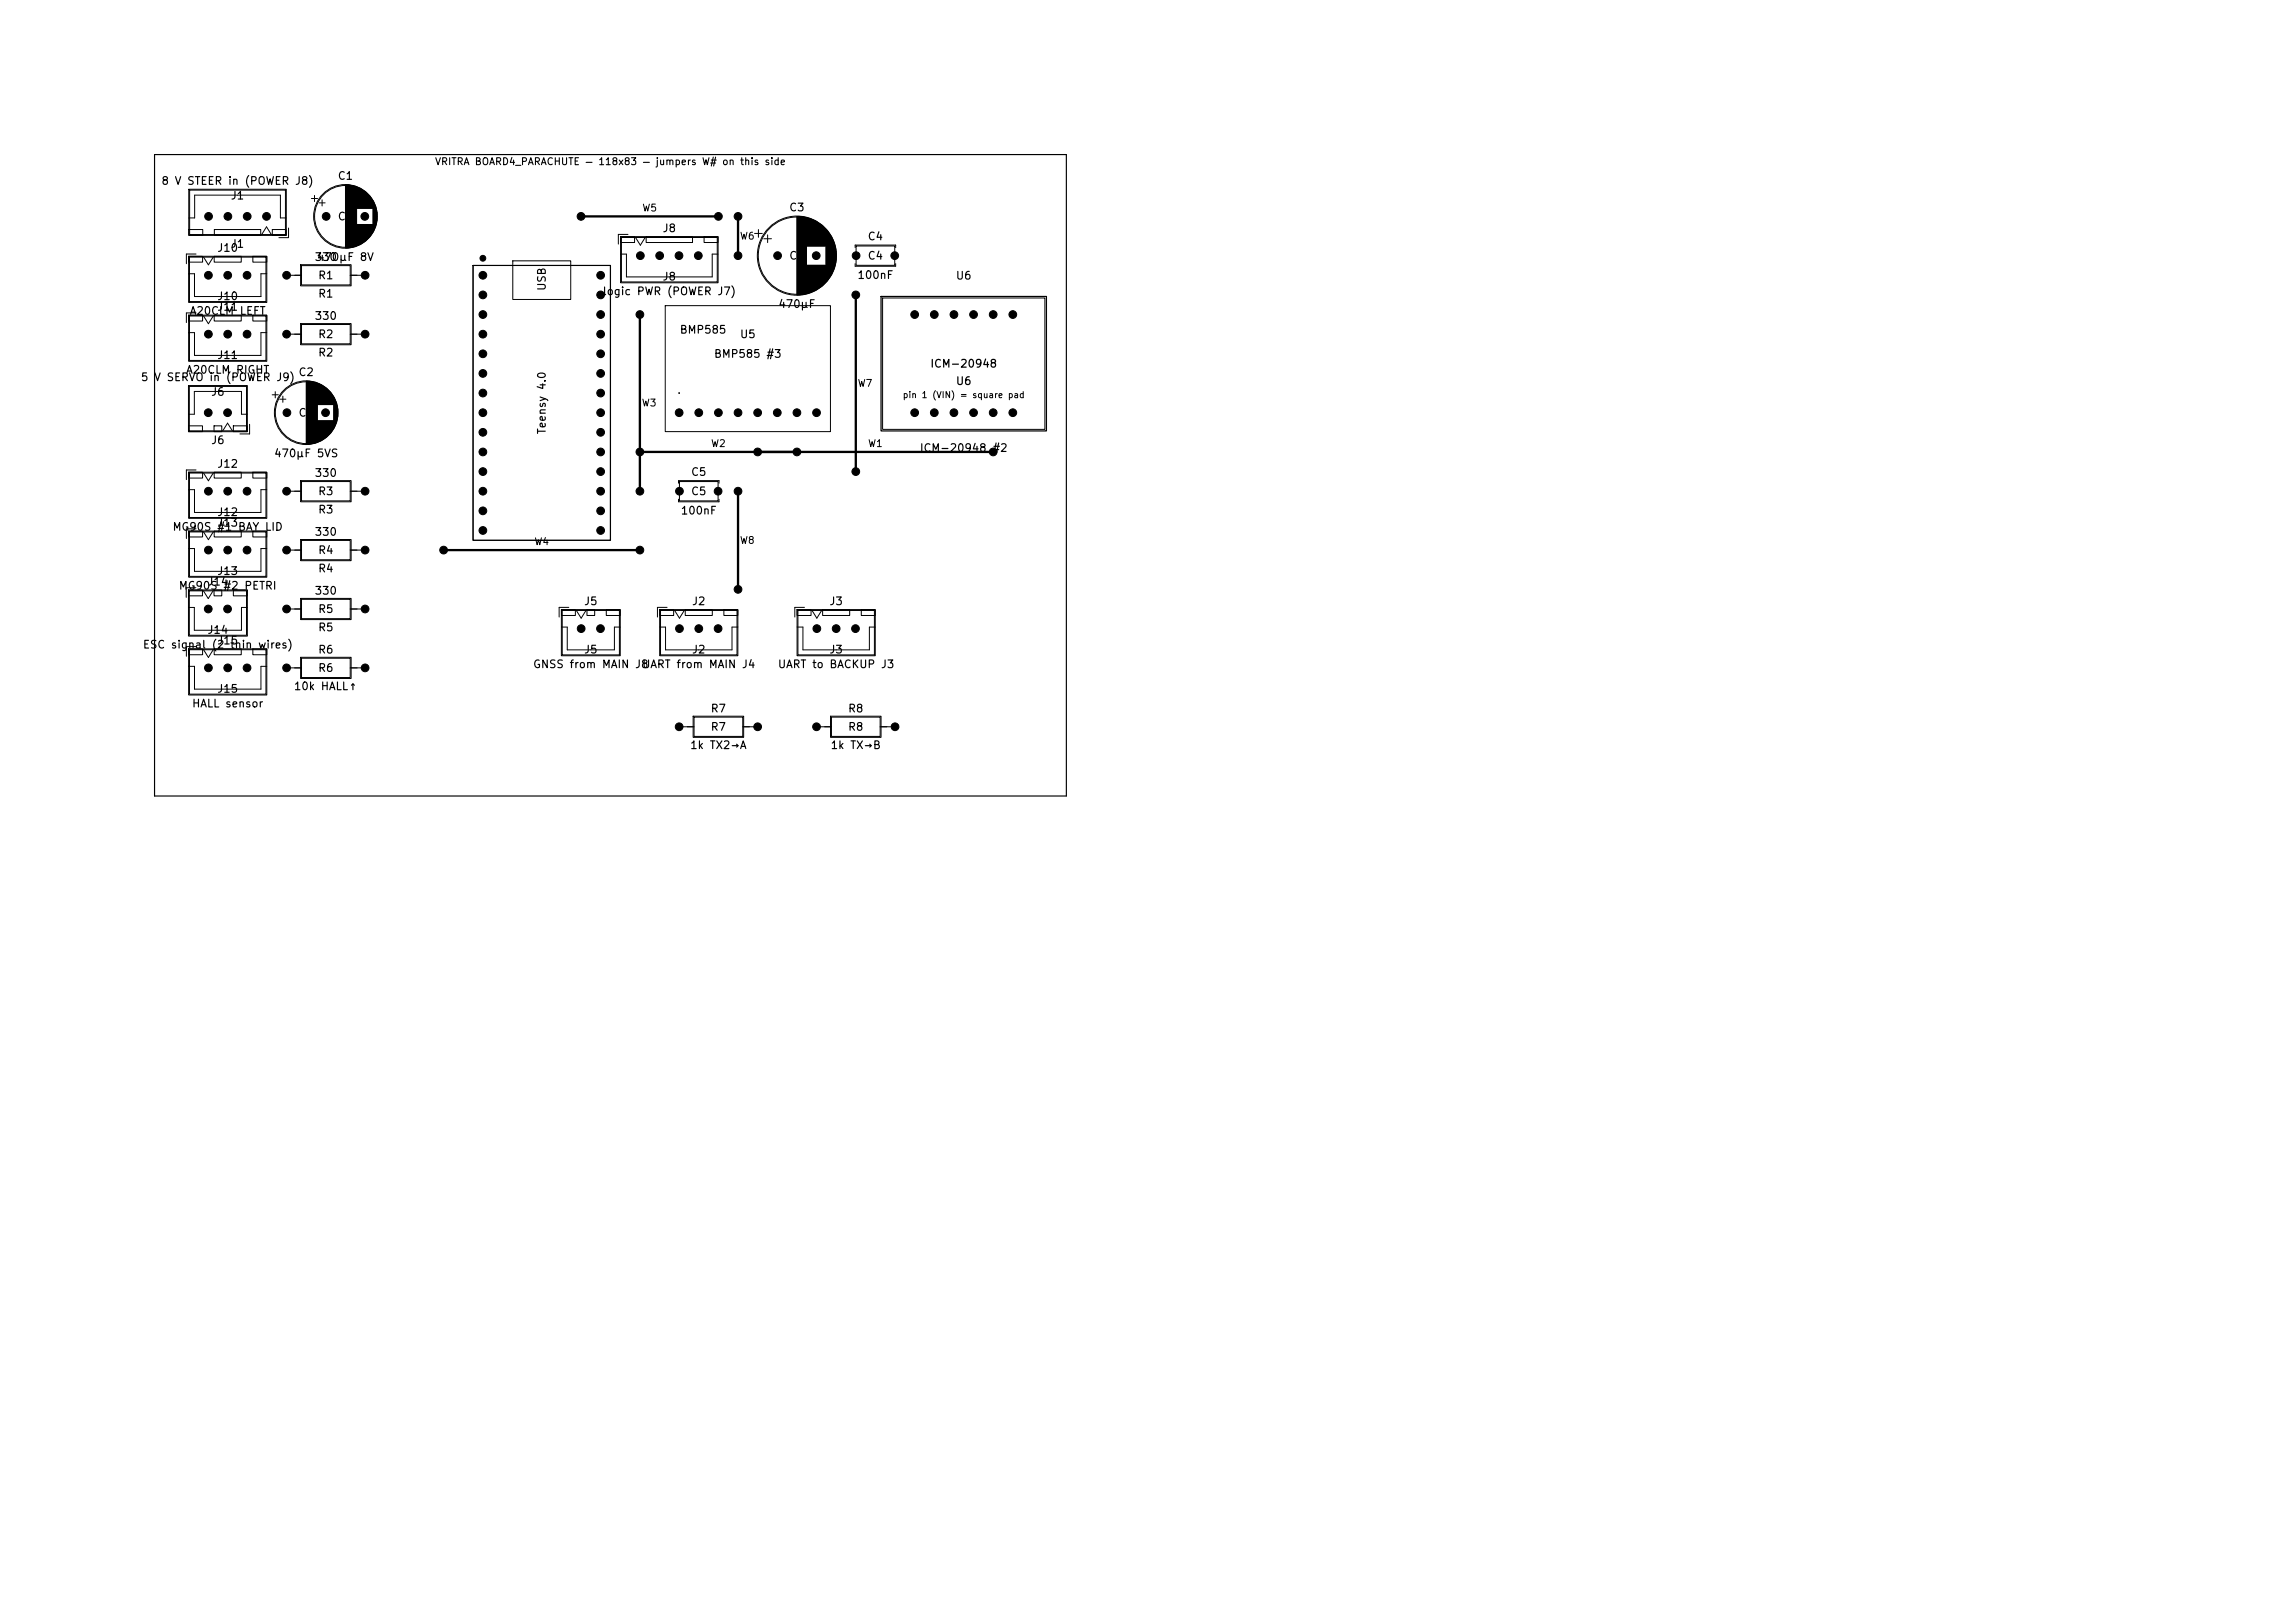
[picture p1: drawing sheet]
<svg xmlns="http://www.w3.org/2000/svg" width="297mm" height="210mm" viewBox="0 0 297 210" stroke-linecap="round" stroke-linejoin="round" font-family="sans-serif">
<defs><g id="words">
<g font-size="1">
<text x="43.6" y="23.5">C1</text>
<text x="20.8" y="24.2">8 V STEER in (POWER J8)</text>
<text x="29.8" y="26.1">J1</text>
<text x="43.6" y="28.8">C1</text>
<text x="102.1" y="27.6">C3</text>
<text x="28" y="32.8">J10</text>
<text x="29.8" y="32.3">J1</text>
<text x="40.6" y="34">330</text>
<text x="40.9" y="34">470µF 8V</text>
<text x="85.7" y="30.3">J8</text>
<text x="102.1" y="33.8">C3</text>
<text x="112.2" y="31.3">C4</text>
<text x="112.2" y="33.8">C4</text>
<text x="24.5" y="41">A20CLM LEFT</text>
<text x="28" y="40.4">J11</text>
<text x="28" y="39.1">J10</text>
<text x="40.6" y="41.6">330</text>
<text x="41.1" y="38.7">R1</text>
<text x="41.1" y="36.4">R1</text>
<text x="70.9" y="37.7" transform="rotate(-90 70.9 37.7)">USB</text>
<text x="77.9" y="38.4">logic PWR (POWER J7)</text>
<text x="85.7" y="36.5">J8</text>
<text x="100.6" y="40.1">470µF</text>
<text x="110.9" y="36.3">100nF</text>
<text x="123.6" y="36.4">U6</text>
<text x="28" y="46.7">J11</text>
<text x="41.1" y="46.4">R2</text>
<text x="41.1" y="44">R2</text>
<text x="87.9" y="43.4">BMP585</text>
<text x="92.3" y="46.5">BMP585 #3</text>
<text x="95.7" y="44">U5</text>
<text x="120.3" y="47.8">ICM-20948</text>
<text x="18.1" y="49.6">5 V SERVO in (POWER J9)</text>
<text x="24" y="48.6">A20CLM RIGHT</text>
<text x="27.2" y="51.5">J6</text>
<text x="38.6" y="48.9">C2</text>
<text x="123.6" y="50.1">U6</text>
<text x="27.2" y="57.7">J6</text>
<text x="35.4" y="59.4">470µF 5VS</text>
<text x="38.6" y="54.2">C2</text>
<text x="70.9" y="56.3" transform="rotate(-90 70.9 56.3)">Teensy 4.0</text>
<text x="119" y="58.7">ICM-20948 #2</text>
<text x="28" y="60.8">J12</text>
<text x="40.6" y="61.9">330</text>
<text x="41.1" y="64.3">R3</text>
<text x="89.4" y="61.8">C5</text>
<text x="89.4" y="64.3">C5</text>
<text x="22.3" y="68.9">MG90S #1 BAY LID</text>
<text x="28" y="68.4">J13</text>
<text x="28" y="67">J12</text>
<text x="40.6" y="69.6">330</text>
<text x="41.1" y="66.7">R3</text>
<text x="41.1" y="71.9">R4</text>
<text x="88" y="66.8">100nF</text>
<text x="23.1" y="76.5">MG90S #2 PETRI</text>
<text x="26.8" y="76">J14</text>
<text x="28" y="74.6">J13</text>
<text x="40.6" y="77.2">330</text>
<text x="41.1" y="74.3">R4</text>
<text x="26.8" y="82.3">J14</text>
<text x="28" y="83.6">J15</text>
<text x="41.1" y="81.9">R5</text>
<text x="41.1" y="79.6">R5</text>
<text x="75.5" y="78.5">J5</text>
<text x="89.5" y="78.5">J2</text>
<text x="107.3" y="78.5">J3</text>
<text x="18.4" y="84.2">ESC signal (2 thin wires)</text>
<text x="28" y="89.9">J15</text>
<text x="38" y="89.5">10k HALL↑</text>
<text x="41.1" y="84.8">R6</text>
<text x="41.1" y="87.2">R6</text>
<text x="68.9" y="86.7">GNSS from MAIN J8</text>
<text x="75.5" y="84.8">J5</text>
<text x="83" y="86.7">UART from MAIN J4</text>
<text x="89.5" y="84.8">J2</text>
<text x="100.6" y="86.7">UART to BACKUP J3</text>
<text x="107.3" y="84.8">J3</text>
<text x="24.8" y="91.8">HALL sensor</text>
<text x="91.9" y="92.4">R7</text>
<text x="91.9" y="94.8">R7</text>
<text x="109.7" y="92.4">R8</text>
<text x="109.7" y="94.8">R8</text>
<text x="89.2" y="97.2">1k TX2→A</text>
<text x="107.4" y="97.2">1k TX→B</text>
</g>
<g font-size=".9">
<text x="56.2" y="21.6">VRITRA BOARD4_PARACHUTE — 118x83 — jumpers W# on this side</text>
<text x="83" y="27.6">W5</text>
<text x="95.7" y="31.2">W6</text>
<text x="83" y="52.8">W3</text>
<text x="110.9" y="50.3">W7</text>
<text x="91.9" y="58.1">W2</text>
<text x="112.3" y="58.1">W1</text>
<text x="69.1" y="70.8">W4</text>
<text x="95.7" y="70.6">W8</text>
</g>
<text font-size=".8" x="116.8" y="51.7">pin 1 (VIN) = square pad</text>
</g></defs>
<path d="M75.2 28h17.8M95.5 28v5.1M110.8 38.2v22.8M82.8 58.5h45.7M82.8 40.7v22.9M57.4 71.2h25.4M95.5 63.6v12.7" fill="none" stroke="#000" stroke-width=".3"/>
<g fill="none" stroke="#000" stroke-width=".13">
<path d="M24.4 33.2h10.1v5.9h-10.1zM24.4 33.2h1.8v.7h-1.8zM24.4 35.4h.8v3h8.6v-3h.7M24.4 24.5h12.6v6h-12.6zM24.4 28.2h.8v-2.9h11.1v2.9h.7M24.4 29.7h1.8v.8h-1.8zM24.5 33.3h9.9v5.7h-9.9zM24.5 24.6h12.4v5.7h-12.4zM25.4 32.9h-1.3v1.2M26.3 33.3l.7 1 .6-1M27.7 33.2h3.5v.7h-3.5zM27.7 29.7h6v.8h-6z"/>
<path d="M32.7 33.2h1.8v.7h-1.8zM33.9 30.4l.6-1 .6 1M35.2 29.7h1.8v.8h-1.8zM37.1 35.6h1.9M37.3 29.5v1.3h-1.2M38.9 34.3h6.5v2.7h-6.5zM39 34.4h6.3v2.5h-6.3zM40.3 25.7h.8M40.7 25.3v.8M41.3 26.3h.8M41.7 25.9v.8M44.7 23.9v8.2"/>
<path d="M44.8 23.9v8.2M44.9 23.9v8.2M45 23.9v8.2M45.1 23.9v8.2M45.2 23.9v8.2M45.2 24v8M45.3 24v8M45.3 35.6h1.9M45.4 24v8M45.5 24v8M45.6 24v8M45.7 24v8"/>
<path d="M45.7 24.1v7.8M45.8 24.1v7.8M45.9 24.1v7.8M46 24.1v7.8M46.1 24.2v7.6M46.2 24.2v2.8M46.2 29v2.8M46.3 24.2v2.8M46.3 29v2.8M46.3 24.3v2.7M46.3 29v2.7M46.4 24.3v2.7"/>
<path d="M46.4 29v2.7M46.5 24.3v2.7M46.5 29v2.7M46.5 24.4v2.6M46.5 29v2.6M46.6 24.4v2.6M46.6 29v2.6M46.7 24.4v2.6M46.7 29v2.6M46.7 24.5v2.5M46.7 29v2.5M46.8 24.5v2.5"/>
<path d="M46.8 29v2.5M46.9 24.5v2.5M46.9 29v2.5M46.9 24.6v2.4M46.9 29v2.4M47 24.6v2.4M47 29v2.4M47.1 24.7v2.3M47.1 29v2.3M47.2 24.8v2.2M47.2 29v2.3M47.2 29v2.2"/>
<path d="M47.3 24.8v2.2M47.3 29v2.2M47.3 24.9v2.1M47.3 29v2.1M47.4 24.9v2.1M47.4 29v2.1M47.5 25v2M47.5 29v2M47.5 25.1v1.9M47.5 29v1.9M47.6 25.1v1.9M47.6 29v1.9"/>
<path d="M47.7 25.2v1.8M47.7 29v1.8M47.7 25.3v1.7M47.7 29v1.7M47.8 25.3v1.7M47.8 29v1.7M47.9 25.4v1.6M47.9 29v1.6M48 25.5v1.5M48 29v1.5M48 25.6v1.4M48 29v1.4"/>
<path d="M48.1 25.7v1.3M48.1 29v1.3M48.2 25.8v1.2M48.2 29v1.2M48.2 25.9v1.1M48.2 29v1.1M48.3 26v4M48.4 26.1v3.8M48.4 26.2v3.6M48.4 26.3v3.4M48.5 26.4v3.2M48.6 26.5v3"/>
<path d="M48.6 26.7v2.6M48.6 26.8v2.4M48.7 26.9v2.2M48.7 27.1v1.8M48.8 27.2v1.6M48.8 27.5v1M61.2 34.3h17.8v35.6h-17.8zM66.4 33.8h7.5v4.9h-7.5zM80.3 30.6h12.6v6h-12.6zM80.3 30.6h1.8v.8h-1.8zM80.3 32.9h.8v2.9h11.1v-2.9h.7M80.4 30.7h12.4v5.8h-12.4z"/>
<path d="M81.3 30.3h-1.3v1.3M82.2 30.7l.7 1 .6-1M83.6 30.6h6v.8h-6zM86.1 39.6h21.4v16.3h-21.4zM91.1 30.6h1.8v.8h-1.8zM97.7 30.2h1M98.2 29.7v1M98.8 30.9h1M99.3 30.4v1M103.1 28v10.2M103.2 28v10.2M103.3 28v10.2"/>
<path d="M103.4 28v10.2M103.5 28v10.2M103.5 28v10.1M103.6 28v10.1M103.7 28v10.1M103.8 28v10.1M103.9 28.1v10M104 28.1v10M104.1 28.1v10M104.2 28.1v10M104.2 28.1v9.9M104.3 28.1v9.9"/>
<path d="M104.4 28.2v9.8M104.4 28.2v3.6M104.4 34.3v3.7M104.5 28.2v3.6M104.5 34.3v3.7M104.6 28.2v3.6M104.6 34.3v3.7M104.6 34.3v3.6M104.7 28.2v3.6M104.7 34.3v3.6M104.7 28.3v3.5M104.8 28.3v3.5"/>
<path d="M104.8 34.3v3.6M104.9 28.3v3.5M104.9 34.3v3.5M105 28.3v3.5M105 34.3v3.5M105 28.4v3.4M105.1 28.4v3.4M105.1 34.3v3.5M105.2 28.4v3.4M105.2 34.3v3.4M105.2 28.5v3.3M105.3 28.5v3.3"/>
<path d="M105.3 34.3v3.4M105.4 28.5v3.3M105.4 34.3v3.3M105.4 28.6v3.2M105.5 28.6v3.2M105.5 34.3v3.3M105.6 28.6v3.2M105.6 34.3v3.2M105.6 28.7v3.1M105.7 28.7v3.1M105.7 34.3v3.2M105.8 28.7v3.1"/>
<path d="M105.8 34.3v3.1M105.8 28.8v3M105.9 28.8v3M105.9 34.3v3.1M105.9 34.3v3M106 28.9v2.9M106 34.3v3M106 34.3v2.9M106.1 28.9v2.9M106.1 34.3v2.9M106.1 29v2.8M106.2 29v2.8"/>
<path d="M106.2 34.3v2.9M106.2 34.3v2.8M106.2 29.1v2.7M106.3 29.1v2.7M106.3 34.3v2.8M106.3 34.3v2.7M106.4 29.2v2.6M106.4 34.3v2.7M106.4 34.3v2.6M106.5 29.3v2.5M106.5 34.3v2.6M106.6 29.3v2.5"/>
<path d="M106.6 34.3v2.5M106.6 29.4v2.4M106.7 29.4v2.4M106.7 34.3v2.4M106.7 29.5v2.3M106.8 29.5v2.3M106.8 34.3v2.3M106.8 29.6v2.2M106.9 29.6v6.9M106.9 29.7v6.8M107 29.7v6.7M107 29.8v6.6"/>
<path d="M107 29.8v6.5M107.1 29.9v6.4M107.1 29.9v6.3M107.2 30v6.2M107.2 30v6.1M107.2 30.1v6M107.3 30.1v5.9M107.3 30.2v5.8M107.4 30.3v5.6M107.4 30.4v5.4M107.5 30.4v5.3M107.5 30.5v5.2"/>
<path d="M107.6 30.6v5M107.6 30.6v4.9M107.7 30.7v4.7M107.7 30.8v4.6M107.7 30.9v4.4M107.8 31v4.2M107.8 31v4.1M107.8 31.1v3.9M107.9 31.2v3.7M107.9 31.3v3.5M108 31.5v3.2M108 31.6v3"/>
<path d="M108.1 31.7v2.8M108.1 31.9v2.4M108.1 32v2.1M108.2 32.2v1.7M108.2 32.5v1.2M110.7 32v-.3h5.2v.3M110.7 34.1v.4h5.2v-.4M110.8 31.8h5v2.5h-5zM114.2 38.6h21v17h-21zM24.4 49.9h7.6v6h-7.6zM24.4 53.6h.8v-2.9h6v2.9h.8M24.4 55.1h1.8v.8h-1.8z"/>
<path d="M24.4 40.8h10.1v5.9h-10.1zM24.4 40.8h1.8v.7h-1.8zM24.4 43h.8v3h8.6v-3h.7M24.5 50h7.4v5.7h-7.4zM24.5 40.9h9.9v5.7h-9.9zM25.4 40.5h-1.3v1.2M26.3 40.9l.7 1 .6-1M27.7 55.1h1v.8h-1zM27.7 40.8h3.5v.7h-3.5zM28.8 55.8l.6-1 .7 1M30.2 55.1h1.8v.8h-1.8zM32.3 54.9v1.3h-1.3"/>
<path d="M32.7 40.8h1.8v.7h-1.8zM35.2 51.1h.8M35.6 50.7v.8M36.2 51.7h.8M36.6 51.3v.8M37.1 43.2h1.9M38.9 41.9h6.5v2.7h-6.5zM39 42h6.3v2.5h-6.3zM39.6 49.3v8.2M39.7 49.3v8.2M39.8 49.3v8.2M39.9 49.3v8.2"/>
<path d="M40 49.3v8.2M40.1 49.3v8.2M40.2 49.4v8M40.3 49.4v8M40.4 49.4v8M40.5 49.4v8M40.6 49.4v8M40.7 49.5v7.8M40.8 49.5v7.8M40.9 49.5v7.8M41 49.6v7.6M41.1 49.6v7.6"/>
<path d="M41.1 49.6v2.8M41.1 54.4v2.8M41.2 49.6v2.8M41.2 54.4v2.8M41.3 49.7v2.7M41.3 54.4v2.7M41.4 49.7v2.7M41.4 54.4v2.7M41.5 49.8v2.6M41.5 54.4v2.6M41.6 49.8v2.6M41.6 54.4v2.6"/>
<path d="M41.7 49.9v2.5M41.7 54.4v2.5M41.8 49.9v2.5M41.8 54.4v2.5M41.8 50v2.4M41.8 54.4v2.4M41.9 50v2.4M41.9 54.4v2.4M42 50.1v2.3M42 54.4v2.3M42.1 50.1v2.3M42.1 54.4v2.3"/>
<path d="M42.1 50.2v2.2M42.1 54.4v2.2M42.2 50.2v2.2M42.2 54.4v2.2M42.3 50.3v2.1M42.3 54.4v2.1M42.4 50.4v2M42.4 54.4v2M42.5 50.5v1.9M42.5 54.4v1.9M42.6 50.6v1.8M42.6 54.4v1.8"/>
<path d="M42.7 50.7v1.7M42.7 54.4v1.7M42.8 50.7v1.7M42.8 54.4v1.7M42.8 50.8v1.6M42.8 54.4v1.6M42.9 50.9v1.5M42.9 54.4v1.5M43 51v1.4M43 54.4v1.4M43 51.1v1.3M43 54.4v1.3"/>
<path d="M43.1 51.2v1.2M43.1 54.4v1.2M43.2 51.3v1.1M43.2 54.4v1.1M43.2 51.4v4M43.3 51.5v3.8M43.3 51.6v3.6M43.4 51.7v3.4M43.4 51.8v3.2M43.5 51.9v3M43.5 52.1v2.6M43.6 52.2v2.4"/>
<path d="M43.6 52.3v2.2M43.6 52.5v1.8M43.7 52.6v1.6M43.7 52.9v1M45.3 43.2h1.9M24.4 76.3h7.6v6h-7.6zM24.4 78.6h.8v3h6v-3h.8M24.4 76.4h1.8v.7h-1.8zM24.4 61.1h10.1v6h-10.1zM24.4 68.7h10.1v6h-10.1zM24.4 61.1h1.8v.8h-1.8zM24.4 68.7h1.8v.8h-1.8z"/>
<path d="M24.4 63.4h.8v2.9h8.6v-2.9h.7M24.4 71h.8v2.9h8.6v-2.9h.7M24.5 76.4h7.4v5.8h-7.4zM24.5 61.2h9.9v5.8h-9.9zM24.5 68.8h9.9v5.8h-9.9zM25.4 76.1h-1.3v1.2M25.4 60.8h-1.3v1.3M25.4 68.4h-1.3v1.3M26.3 76.5l.6 1 .7-1M26.3 61.2l.7 1 .6-1M26.3 68.8l.7 1 .6-1M27.7 76.4h1v.7h-1z"/>
<path d="M27.7 61.1h3.5v.8h-3.5zM27.7 68.7h3.5v.8h-3.5zM30.2 76.4h1.8v.7h-1.8zM32.7 61.1h1.8v.8h-1.8zM32.7 68.7h1.8v.8h-1.8zM37.1 63.6h1.9M37.1 78.8h1.9M37.1 71.2h1.9M38.9 62.2h6.5v2.7h-6.5zM38.9 77.4h6.5v2.8h-6.5zM38.9 69.8h6.5v2.8h-6.5zM39 62.3h6.3v2.5h-6.3z"/>
<path d="M39 77.6h6.3v2.4h-6.3zM39 69.9h6.3v2.5h-6.3zM45.3 63.6h1.9M45.3 78.8h1.9M45.3 71.2h1.9M72.7 78.9h7.6v5.9h-7.6zM72.7 78.9h1.8v.7h-1.8zM72.8 79h7.4v5.7h-7.4zM73.6 78.6h-1.2v1.2M74.6 79l.6 1 .6-1M76 78.9h1v.7h-1zM78.5 78.9h1.8v.7h-1.8z"/>
<path d="M85.4 78.9h10.1v5.9h-10.1zM85.4 78.9h1.8v.7h-1.8zM85.5 79h9.9v5.7h-9.9zM86.3 78.6h-1.2v1.2M87.3 79l.6 1 .7-1M87.8 62.5v-.3h5.3v.3M87.8 64.6v.3h5.3v-.3M87.9 62.3h5v2.5h-5zM88.7 78.9h3.5v.7h-3.5zM93.7 78.9h1.8v.7h-1.8zM103.1 78.9h10.2v5.9h-10.2zM103.2 78.9h1.8v.7h-1.8z"/>
<path d="M103.3 79h9.9v5.7h-9.9zM104.1 78.6h-1.2v1.2M105.1 79l.6 1 .6-1M106.5 78.9h3.5v.7h-3.5zM111.5 78.9h1.8v.7h-1.8zM24.4 84h10.1v5.9h-10.1zM24.4 84h1.8v.7h-1.8zM24.4 86.2h.8v3h8.6v-3h.7M24.5 84.1h9.9v5.7h-9.9zM25.4 83.7h-1.3v1.2M26.3 84.1l.7 1 .6-1M27.7 84h3.5v.7h-3.5z"/>
<path d="M32.7 84h1.8v.7h-1.8zM37.1 86.4h1.9M38.9 85.1h6.5v2.7h-6.5zM39 85.2h6.3v2.5h-6.3zM45.3 86.4h1.9M72.7 81.1h.7v3h6.1v-3h.8M85.4 81.1h.7v3h8.6v-3h.8M87.9 94h1.9M89.7 92.7h6.5v2.7h-6.5zM89.8 92.8h6.3v2.5h-6.3zM96.1 94h2M103.2 81.1h.7v3h8.6v-3h.8"/>
<path d="M105.7 94h1.9M107.5 92.7h6.5v2.7h-6.5zM107.6 92.8h6.3v2.5h-6.3zM113.9 94h1.9"/>
<circle cx="44.7" cy="28" r="4.1"/>
<circle cx="44.7" cy="28" r="4"/>
<circle cx="103.1" cy="33.1" r="5.1"/>
<circle cx="103.1" cy="33.1" r="5"/>
<circle cx="39.6" cy="53.4" r="4.1"/>
<circle cx="39.6" cy="53.4" r="4"/>
</g>
<path d="M114 38.4h21.4v17.4h-21.4z" fill="none" stroke="#000" stroke-width=".16"/>
<path d="M20 20h118v83h-118zM61.2 34.3h17.8v35.6h-17.8z" fill="none" stroke="#000" stroke-width=".15"/>
<g fill="#000" stroke="#000" stroke-width=".13">
<circle cx="27" cy="35.6" r=".5"/>
<circle cx="27" cy="28" r=".5"/>
<circle cx="29.5" cy="35.6" r=".5"/>
<circle cx="29.5" cy="28" r=".5"/>
<circle cx="32" cy="35.6" r=".5"/>
<circle cx="32" cy="28" r=".5"/>
<circle cx="34.5" cy="28" r=".5"/>
<circle cx="37.1" cy="35.6" r=".5"/>
<circle cx="42.2" cy="28" r=".5"/>
<circle cx="47.2" cy="28" r=".5"/>
<circle cx="47.2" cy="35.6" r=".5"/>
<circle cx="62.5" cy="33.4" r=".38"/>
<circle cx="62.5" cy="38.2" r=".5"/>
<circle cx="62.5" cy="35.6" r=".5"/>
<circle cx="75.2" cy="28" r=".5"/>
<circle cx="77.7" cy="35.6" r=".5"/>
<circle cx="77.7" cy="38.2" r=".5"/>
<circle cx="82.9" cy="33.1" r=".5"/>
<circle cx="85.4" cy="33.1" r=".5"/>
<circle cx="87.9" cy="33.1" r=".5"/>
<circle cx="90.4" cy="33.1" r=".5"/>
<circle cx="93" cy="28" r=".5"/>
<circle cx="95.5" cy="28" r=".5"/>
<circle cx="95.5" cy="33.1" r=".5"/>
<circle cx="100.6" cy="33.1" r=".5"/>
<circle cx="105.6" cy="33.1" r=".5"/>
<circle cx="110.7" cy="38.2" r=".5"/>
<circle cx="110.8" cy="33.1" r=".5"/>
<circle cx="115.8" cy="33.1" r=".5"/>
<circle cx="27" cy="53.4" r=".5"/>
<circle cx="27" cy="43.2" r=".5"/>
<circle cx="29.4" cy="53.4" r=".5"/>
<circle cx="29.5" cy="43.2" r=".5"/>
<circle cx="32" cy="43.2" r=".5"/>
<circle cx="37.1" cy="43.2" r=".5"/>
<circle cx="37.1" cy="53.4" r=".5"/>
<circle cx="42.1" cy="53.4" r=".5"/>
<circle cx="47.2" cy="43.2" r=".5"/>
<circle cx="62.5" cy="55.9" r=".5"/>
<circle cx="62.5" cy="58.5" r=".5"/>
<circle cx="62.5" cy="45.8" r=".5"/>
<circle cx="62.5" cy="53.4" r=".5"/>
<circle cx="62.5" cy="48.3" r=".5"/>
<circle cx="62.5" cy="50.9" r=".5"/>
<circle cx="62.5" cy="40.7" r=".5"/>
<circle cx="62.5" cy="43.2" r=".5"/>
<circle cx="77.7" cy="48.3" r=".5"/>
<circle cx="77.7" cy="45.8" r=".5"/>
<circle cx="77.7" cy="58.5" r=".5"/>
<circle cx="77.7" cy="55.9" r=".5"/>
<circle cx="77.7" cy="53.4" r=".5"/>
<circle cx="77.7" cy="50.9" r=".5"/>
<circle cx="77.7" cy="43.2" r=".5"/>
<circle cx="77.7" cy="40.7" r=".5"/>
<circle cx="82.8" cy="58.5" r=".5"/>
<circle cx="82.8" cy="40.7" r=".5"/>
<circle cx="87.9" cy="53.4" r=".5"/>
<circle cx="87.9" cy="50.9" r=".05"/>
<circle cx="90.4" cy="53.4" r=".5"/>
<circle cx="93" cy="53.4" r=".5"/>
<circle cx="95.5" cy="53.4" r=".5"/>
<circle cx="98" cy="58.5" r=".5"/>
<circle cx="98" cy="53.4" r=".5"/>
<circle cx="100.6" cy="53.4" r=".5"/>
<circle cx="103.1" cy="53.4" r=".5"/>
<circle cx="103.1" cy="58.5" r=".5"/>
<circle cx="105.7" cy="53.4" r=".5"/>
<circle cx="118.4" cy="53.4" r=".5"/>
<circle cx="118.4" cy="40.7" r=".5"/>
<circle cx="120.9" cy="53.4" r=".5"/>
<circle cx="120.9" cy="40.7" r=".5"/>
<circle cx="123.4" cy="53.4" r=".5"/>
<circle cx="123.4" cy="40.7" r=".5"/>
<circle cx="126" cy="53.4" r=".5"/>
<circle cx="126" cy="40.7" r=".5"/>
<circle cx="128.5" cy="53.4" r=".5"/>
<circle cx="128.5" cy="58.5" r=".5"/>
<circle cx="128.5" cy="40.7" r=".5"/>
<circle cx="131.1" cy="53.4" r=".5"/>
<circle cx="131.1" cy="40.7" r=".5"/>
<circle cx="27" cy="78.8" r=".5"/>
<circle cx="27" cy="71.2" r=".5"/>
<circle cx="27" cy="63.6" r=".5"/>
<circle cx="29.4" cy="78.8" r=".5"/>
<circle cx="29.5" cy="63.6" r=".5"/>
<circle cx="29.5" cy="71.2" r=".5"/>
<circle cx="32" cy="63.6" r=".5"/>
<circle cx="32" cy="71.2" r=".5"/>
<circle cx="37.1" cy="78.8" r=".5"/>
<circle cx="37.1" cy="71.2" r=".5"/>
<circle cx="37.1" cy="63.6" r=".5"/>
<circle cx="47.2" cy="63.6" r=".5"/>
<circle cx="47.2" cy="78.8" r=".5"/>
<circle cx="47.2" cy="71.2" r=".5"/>
<circle cx="57.4" cy="71.2" r=".5"/>
<circle cx="62.5" cy="68.6" r=".5"/>
<circle cx="62.5" cy="61" r=".5"/>
<circle cx="62.5" cy="66.1" r=".5"/>
<circle cx="62.5" cy="63.6" r=".5"/>
<circle cx="77.7" cy="61" r=".5"/>
<circle cx="77.7" cy="68.6" r=".5"/>
<circle cx="77.7" cy="66.1" r=".5"/>
<circle cx="77.7" cy="63.6" r=".5"/>
<circle cx="82.8" cy="71.2" r=".5"/>
<circle cx="82.8" cy="63.6" r=".5"/>
<circle cx="87.9" cy="63.6" r=".5"/>
<circle cx="92.9" cy="63.6" r=".5"/>
<circle cx="95.5" cy="76.3" r=".5"/>
<circle cx="95.5" cy="63.6" r=".5"/>
<circle cx="110.7" cy="61" r=".5"/>
<circle cx="27" cy="86.4" r=".5"/>
<circle cx="29.5" cy="86.4" r=".5"/>
<circle cx="32" cy="86.4" r=".5"/>
<circle cx="37.1" cy="86.4" r=".5"/>
<circle cx="47.2" cy="86.4" r=".5"/>
<circle cx="75.2" cy="81.3" r=".5"/>
<circle cx="77.7" cy="81.3" r=".5"/>
<circle cx="87.9" cy="94" r=".5"/>
<circle cx="87.9" cy="81.3" r=".5"/>
<circle cx="90.4" cy="81.3" r=".5"/>
<circle cx="92.9" cy="81.3" r=".5"/>
<circle cx="98" cy="94" r=".5"/>
<circle cx="105.7" cy="94" r=".5"/>
<circle cx="105.7" cy="81.3" r=".5"/>
<circle cx="108.2" cy="81.3" r=".5"/>
<circle cx="110.7" cy="81.3" r=".5"/>
<circle cx="115.8" cy="94" r=".5"/>
</g>
<use href="#words"/>
</svg>
